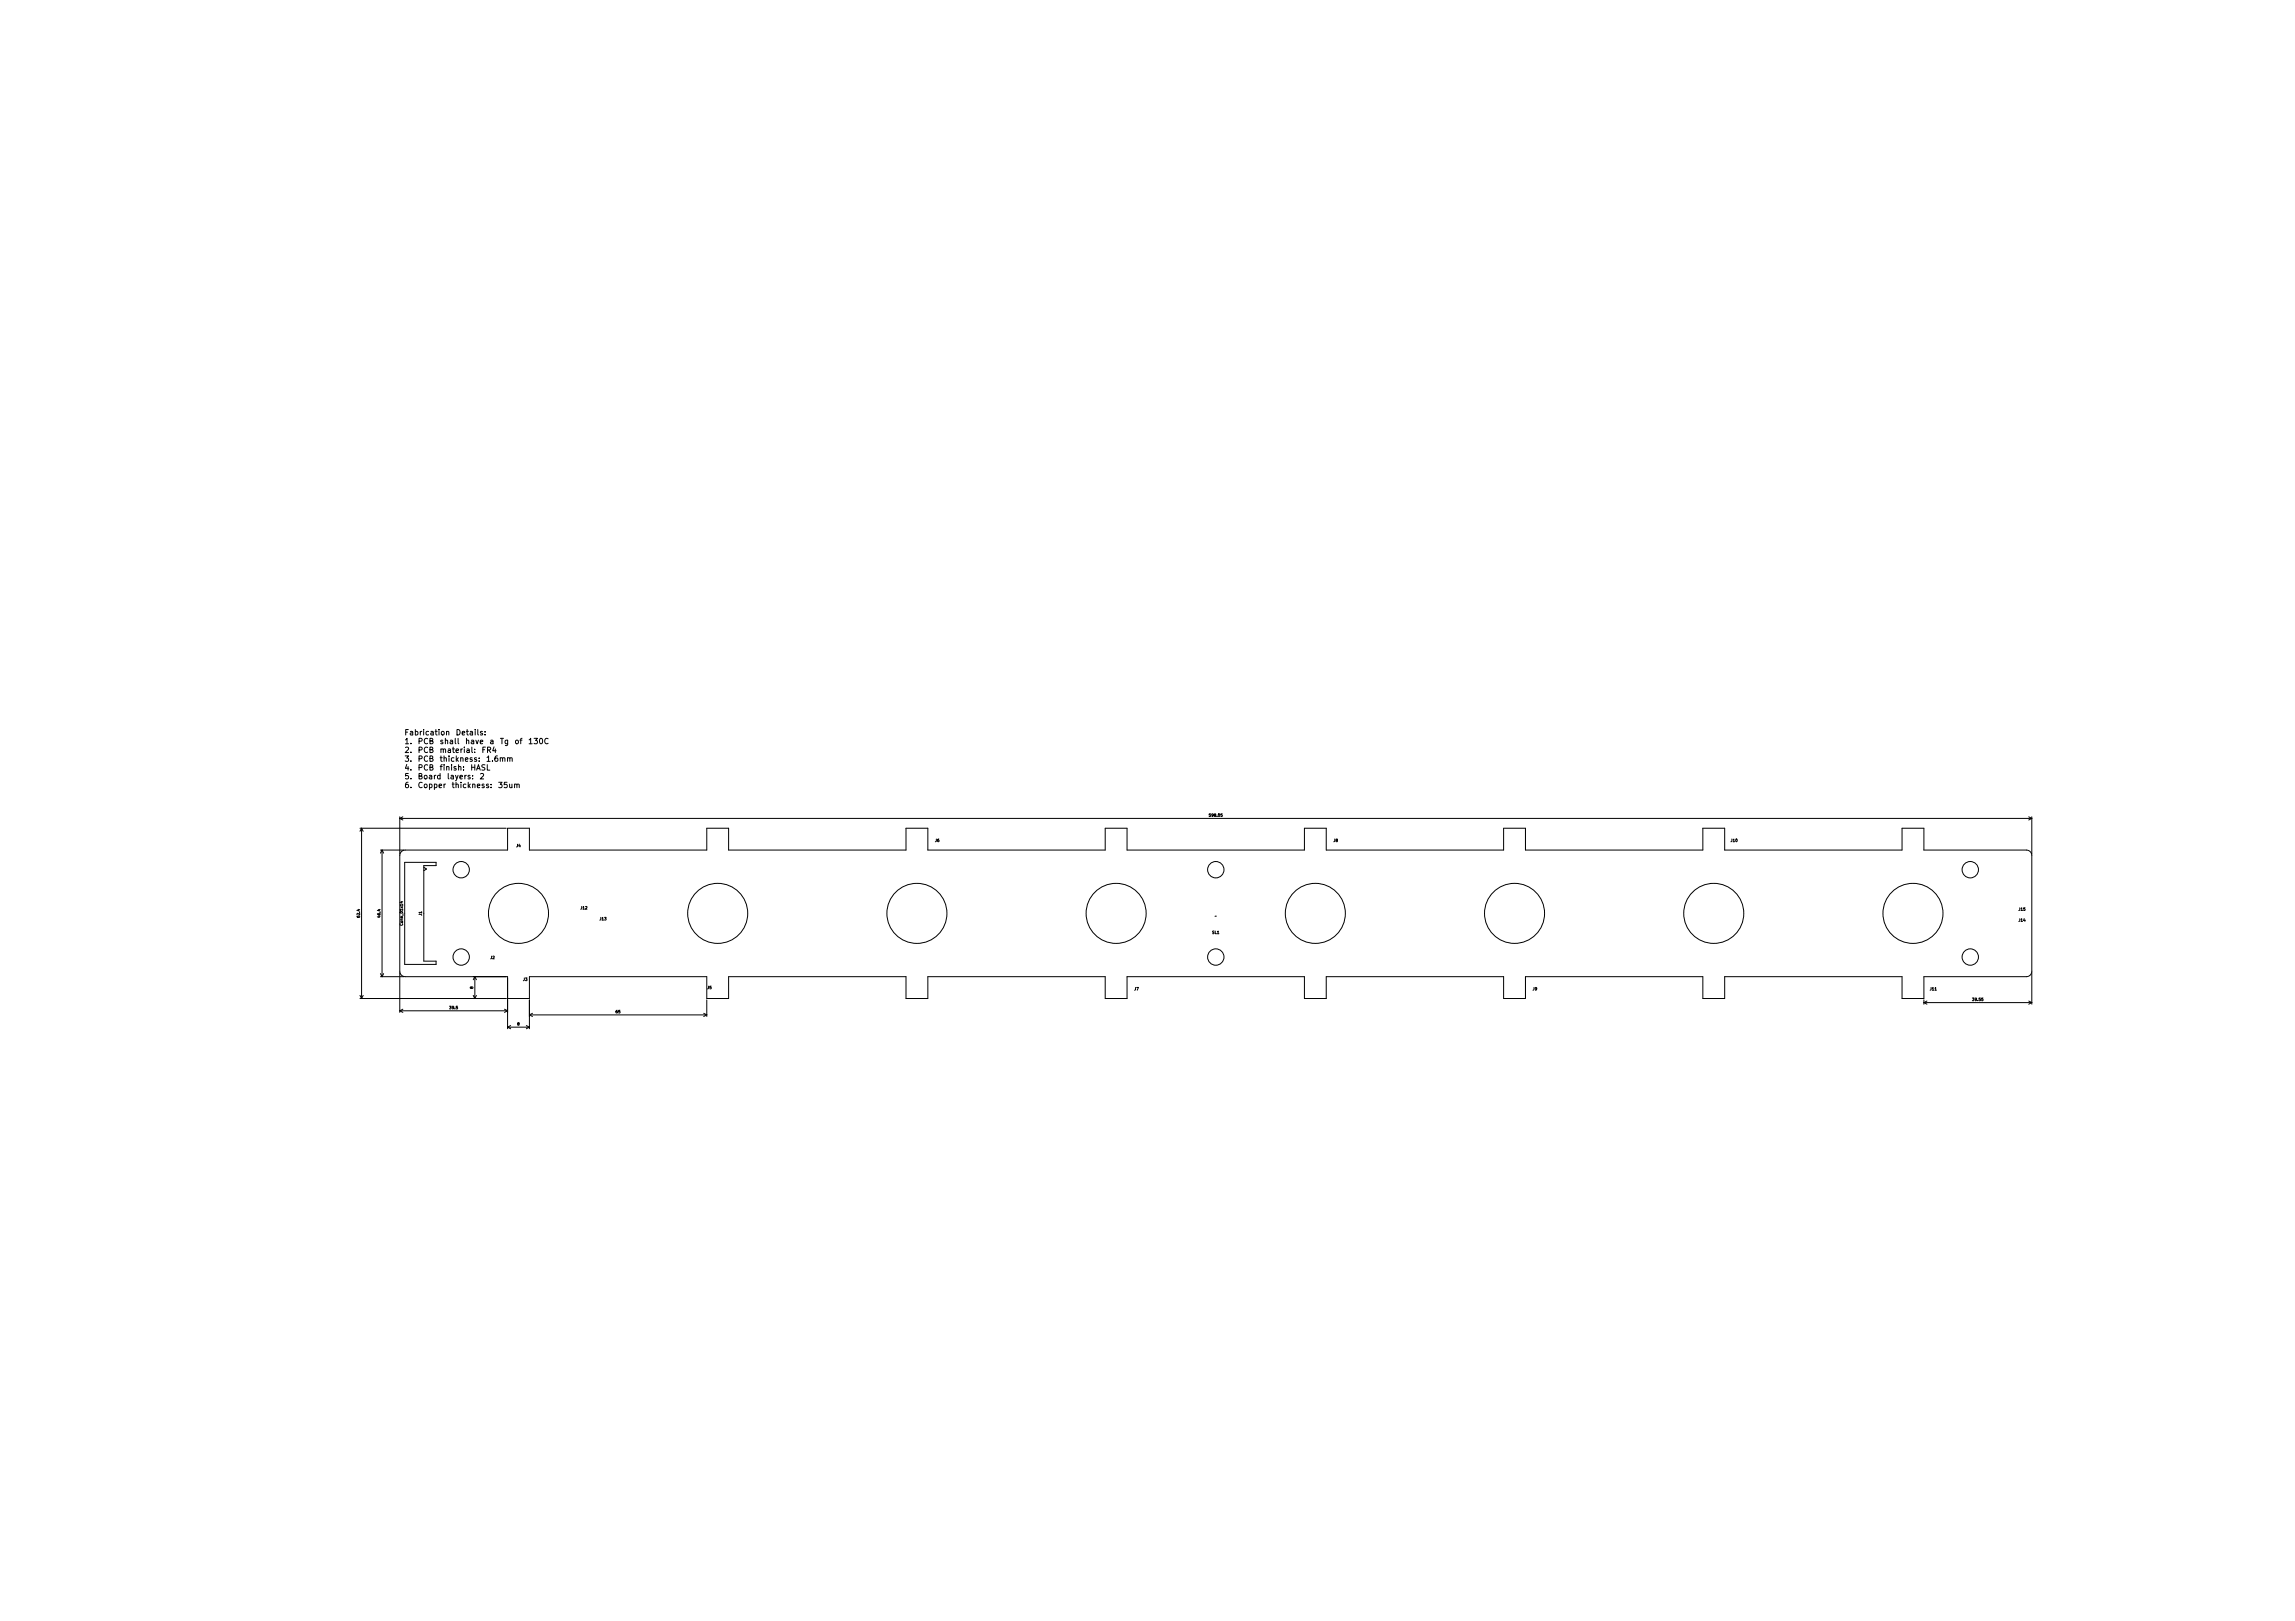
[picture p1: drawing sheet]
<svg xmlns="http://www.w3.org/2000/svg" width="841mm" height="594mm" viewBox="0 0 841 594" stroke-linecap="round" stroke-linejoin="round" font-family="sans-serif">
<defs><g id="words">
<g font-size="2">
<text x="148" y="269.9">Fabrication</text>
<text x="166.8" y="269.9">Details:</text>
<text x="148" y="273.2">1.</text>
<text x="152.9" y="273.2">PCB</text>
<text x="160.9" y="273.2">shall</text>
<text x="170.3" y="273.2">have</text>
<text x="179.1" y="273.2">a</text>
<text x="183" y="273.2">Tg</text>
<text x="188.3" y="273.2">of</text>
<text x="193.3" y="273.2">130C</text>
<text x="148" y="276.4">2.</text>
<text x="148" y="279.6">3.</text>
<text x="152.9" y="276.4">PCB</text>
<text x="152.9" y="279.6">PCB</text>
<text x="160.9" y="276.4">material:</text>
<text x="160.9" y="279.6">thickness:</text>
<text x="176.3" y="276.4">FR4</text>
<text x="177.9" y="279.6">1.6mm</text>
<text x="148" y="282.8">4.</text>
<text x="148" y="286">5.</text>
<text x="152.9" y="282.8">PCB</text>
<text x="152.9" y="286">Board</text>
<text x="160.9" y="282.8">finish:</text>
<text x="163.6" y="286">layers:</text>
<text x="172.2" y="282.8">HASL</text>
<text x="175.5" y="286">2</text>
<text x="148" y="289.3">6.</text>
<text x="152.9" y="289.3">Copper</text>
<text x="165.3" y="289.3">thickness:</text>
<text x="182.3" y="289.3">35um</text>
</g>
<g font-size="1">
<text x="442.8" y="299.5">598.05</text>
<text x="189" y="310.7">J4</text>
<text x="342.5" y="308.7">J6</text>
<text x="488.5" y="308.7">J8</text>
<text x="634" y="308.7">J10</text>
<text x="154.8" y="335.7" transform="rotate(-90 154.8 335.7)">J1</text>
<text x="212.5" y="333.5">J12</text>
<text x="739.5" y="333.9">J15</text>
<text x="132.1" y="336.5" transform="rotate(-90 132.1 336.5)">62.4</text>
<text x="139.6" y="336.5" transform="rotate(-90 139.6 336.5)">46.4</text>
<text x="147.9" y="339.4" transform="rotate(-90 147.9 339.4)">Conn_01x14</text>
<text x="219.5" y="337.5">J13</text>
<text x="445" y="336.5">~</text>
<text x="739.5" y="337.9">J14</text>
<text x="444" y="342.5">SL1</text>
<text x="179.5" y="351.7">J2</text>
<text x="191.5" y="359.7">J3</text>
<text x="173.6" y="362.5" transform="rotate(-90 173.6 362.5)">8</text>
<text x="259" y="362.7">J5</text>
<text x="415.5" y="363.1">J7</text>
<text x="561.5" y="363.1">J9</text>
<text x="707" y="363.1">J11</text>
<text x="164.5" y="370">39.5</text>
<text x="225.4" y="371.5">65</text>
<text x="722.5" y="367">39.55</text>
<text x="189.4" y="376">8</text>
</g>
</g></defs>
<g fill="none" stroke="#000" stroke-width=".37">
<path d="M146.5 299.3v13.7M146.5 299.9h598M146.5 299.9l1.1 .6M147.6 299.3l-1.1 .6M743.4 299.3l1.1 .6M744.5 299.3v13.7M744.5 299.9l-1.1 .6M131.9 303.5h53.6M132.5 303.5v62.4M132.5 303.5l.6 1.1M132.5 303.5l-.6 1.1M139.4 311.5h8.6"/>
<path d="M140 311.5v46.4M140 311.5l.6 1.1M140 311.5l-.6 1.1M148.3 316h11.5v1.2h-4.5v35h4.5v1.2h-11.5zM155.3 317.8l1 .6-1 .7M139.4 357.9h8.6M139.4 356.8l.6 1.1M140.6 356.8l-.6 1.1M146.5 356.4v14.6M174 357.9v8M174 357.9l.6 1.1M174 357.9l-.6 1.1"/>
<path d="M744.5 356.4v11.6M131.9 365.9h53.6M131.9 364.8l.6 1.1M133.1 364.8l-.6 1.1M146.5 370.4h39.5M146.5 370.4l1.1 .6M147.6 369.8l-1.1 .6M173.4 364.8l.6 1.1M174.6 364.8l-.6 1.1M184.9 369.8l1.1 .6M186 365.9h8v-8h65v8h8v-8h65v8h8v-8h65v8h8v-8h65v8h8v-8h65v8h8v-8h65v8h8v-8h65v8h8v-8h37.6a2 2 0 0 0 2-2v-42.4a2 2 0 0 0-2-2h-37.6v-8h-8v8h-65v-8h-8v8h-65v-8h-8v8h-65v-8h-8v8h-65v-8h-8v8h-65v-8h-8v8h-65v-8h-8v8h-65v-8h-8v8h-37.5a2 2 0 0 0-2 2v42.4a2 2 0 0 0 2 2h37.5v19.1M186 370.4l-1.1 .6"/>
<path d="M186 376.4h8M186 376.4l1.1 .6M187.1 375.8l-1.1 .6M192.9 375.8l1.1 .6M194 366.4v10.6M194 371.9h65M194 371.9l1.1 .6M194 376.4l-1.1 .6M195.1 371.3l-1.1 .6M257.9 371.3l1.1 .6M259 366.4v6.1M259 371.9l-1.1 .6"/>
<path d="M705 366.4v1.6M705 367.4h39.5M705 367.4l1.1 .6M706.1 366.8l-1.1 .6M743.4 366.8l1.1 .6M744.5 367.4l-1.1 .6"/>
<circle cx="169" cy="318.7" r="3"/>
<circle cx="445.5" cy="318.7" r="3"/>
<circle cx="722" cy="318.7" r="3"/>
<circle cx="190" cy="334.7" r="11"/>
<circle cx="263" cy="334.7" r="11"/>
<circle cx="336" cy="334.7" r="11"/>
<circle cx="409" cy="334.7" r="11"/>
<circle cx="482" cy="334.7" r="11"/>
<circle cx="555" cy="334.7" r="11"/>
<circle cx="628" cy="334.7" r="11"/>
<circle cx="701" cy="334.7" r="11"/>
<circle cx="169" cy="350.7" r="3"/>
<circle cx="445.5" cy="350.7" r="3"/>
<circle cx="722" cy="350.7" r="3"/>
</g>
<use href="#words"/>
</svg>
